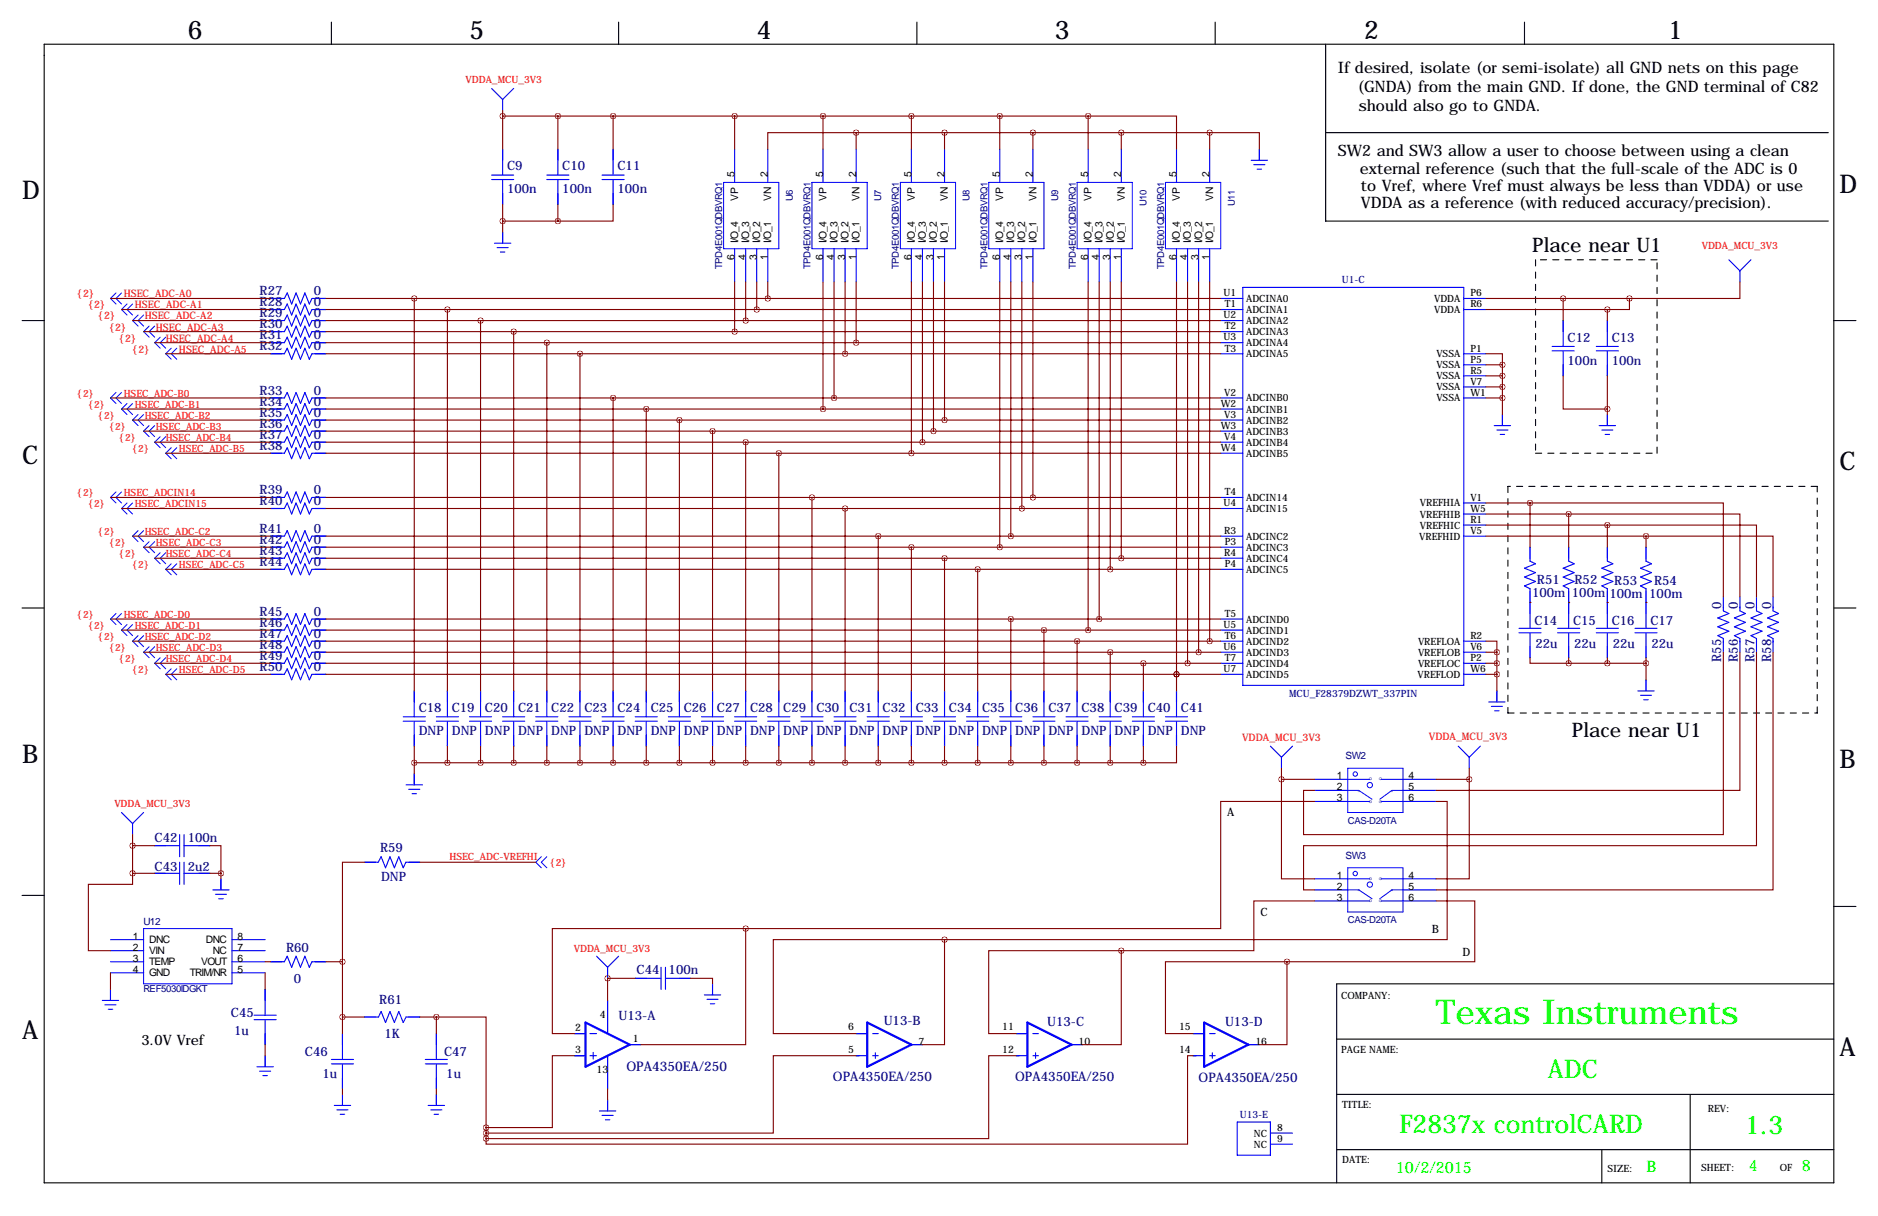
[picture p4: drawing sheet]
<svg xmlns="http://www.w3.org/2000/svg" width="432mm" height="279mm" viewBox="0 0 432 279" stroke-linecap="round" stroke-linejoin="round" font-family="sans-serif">
<defs><g id="words">
<text font-size="7.9" fill="#0f0" x="330.2" y="235.2">Texas Instruments</text>
<g font-size="5.9">
<text x="43.2" y="8.9">6</text>
<text x="107.9" y="8.9">5</text>
<text x="174" y="8.9">4</text>
<text x="242.6" y="8.9">3</text>
<text x="313.7" y="8.9">2</text>
<text x="383.5" y="8.9">1</text>
<text x="5.1" y="45.7">D</text>
<text x="422.9" y="44.4">D</text>
<text x="5.1" y="106.7">C</text>
<text x="422.9" y="107.9">C</text>
<text x="5.1" y="175.3">B</text>
<text x="422.9" y="176.5">B</text>
<text x="5.1" y="238.8">A</text>
<text x="422.9" y="242.6">A</text>
</g>
<g font-size="5.9" fill="#0f0">
<text x="355.9" y="247.7">ADC</text>
<text x="321.7" y="260.4">F2837x controlCARD</text>
<text x="401.2" y="260.6">1.3</text>
</g>
<g font-size="4.6">
<text x="352.3" y="57.9">Place near U1</text>
<text x="361.4" y="169.4">Place near U1</text>
</g>
<g font-size="3.6">
<text x="307.6" y="16.8">If desired, isolate (or semi-isolate) all GND nets on this page</text>
<text x="312.2" y="21.1">(GNDA) from the main GND. If done, the GND terminal of C82</text>
<text x="312.4" y="25.4">should also go to GNDA.</text>
<text x="307.6" y="35.8">SW2 and SW3 allow a user to choose between using a clean</text>
<text x="312.7" y="39.9">external reference (such that the full-scale of the ADC is 0</text>
<text x="312.9" y="43.9">to Vref, where Vref must always be less than VDDA) or use</text>
<text x="312.9" y="47.8">VDDA as a reference (with reduced accuracy/precision).</text>
</g>
<g font-size="3.6" fill="#0f0">
<text x="321" y="269.5">10/2/2015</text>
<text x="378.6" y="269.2">B</text>
<text x="402.1" y="269">4</text>
<text x="414.3" y="269">8</text>
</g>
<text font-size="3.3" x="32.5" y="240">3.0V Vref</text>
<text font-size="3.1" fill="#000080" x="144" y="246.1">OPA4350EA/250</text>
<g font-size="3" fill="#000080">
<text x="116.6" y="39.1">C9</text>
<text x="129.3" y="39.1">C10</text>
<text x="142" y="39.1">C11</text>
<text x="116.6" y="44.4">100n</text>
<text x="129.3" y="44.4">100n</text>
<text x="142" y="44.4">100n</text>
<text x="59.7" y="67.8">R27</text>
<text x="59.7" y="70.4">R28</text>
<text x="72.1" y="67.8">0</text>
<text x="72.1" y="70.4">0</text>
<text x="59.7" y="72.9">R29</text>
<text x="59.7" y="75.4">R30</text>
<text x="59.7" y="78">R31</text>
<text x="72.1" y="72.9">0</text>
<text x="72.1" y="75.4">0</text>
<text x="72.1" y="78">0</text>
<text x="59.7" y="80.5">R32</text>
<text x="72.1" y="80.5">0</text>
<text x="360.4" y="78.5">C12</text>
<text x="360.4" y="83.8">100n</text>
<text x="370.6" y="78.5">C13</text>
<text x="370.6" y="83.8">100n</text>
<text x="59.7" y="90.7">R33</text>
<text x="59.7" y="93.2">R34</text>
<text x="59.7" y="95.8">R35</text>
<text x="72.1" y="90.7">0</text>
<text x="72.1" y="93.2">0</text>
<text x="72.1" y="95.8">0</text>
<text x="59.7" y="98.3">R36</text>
<text x="59.7" y="100.8">R37</text>
<text x="72.1" y="98.3">0</text>
<text x="72.1" y="100.8">0</text>
<text x="59.7" y="103.4">R38</text>
<text x="72.1" y="103.4">0</text>
<text x="59.7" y="113.5">R39</text>
<text x="72.1" y="113.5">0</text>
<text x="59.7" y="116.1">R40</text>
<text x="72.1" y="116.1">0</text>
<text x="59.7" y="122.4">R41</text>
<text x="59.7" y="125">R42</text>
<text x="72.1" y="122.4">0</text>
<text x="72.1" y="125">0</text>
<text x="59.7" y="127.5">R43</text>
<text x="59.7" y="130">R44</text>
<text x="72.1" y="127.5">0</text>
<text x="72.1" y="130">0</text>
<text x="352.3" y="137.2">100m</text>
<text x="353.4" y="134.2">R51</text>
<text x="361.4" y="137.2">100m</text>
<text x="362" y="134.2">R52</text>
<text x="370.1" y="137.5">100m</text>
<text x="371.2" y="134.4">R53</text>
<text x="379.2" y="137.5">100m</text>
<text x="380.3" y="134.4">R54</text>
<text x="59.7" y="141.5">R45</text>
<text x="72.1" y="141.5">0</text>
<text x="352.8" y="143.5">C14</text>
<text x="361.7" y="143.5">C15</text>
<text x="370.6" y="143.5">C16</text>
<text x="379.5" y="143.5">C17</text>
<text x="395.8" y="139.9" transform="rotate(-90 395.8 139.9)">0</text>
<text x="399.6" y="139.9" transform="rotate(-90 399.6 139.9)">0</text>
<text x="403.4" y="139.9" transform="rotate(-90 403.4 139.9)">0</text>
<text x="407.2" y="139.9" transform="rotate(-90 407.2 139.9)">0</text>
<text x="59.7" y="144">R46</text>
<text x="59.7" y="146.6">R47</text>
<text x="59.7" y="149.1">R48</text>
<text x="72.1" y="144">0</text>
<text x="72.1" y="146.6">0</text>
<text x="72.1" y="149.1">0</text>
<text x="353.1" y="148.8">22u</text>
<text x="361.9" y="148.8">22u</text>
<text x="370.8" y="148.8">22u</text>
<text x="379.7" y="148.8">22u</text>
<text x="59.7" y="151.6">R49</text>
<text x="59.7" y="154.2">R50</text>
<text x="72.1" y="151.6">0</text>
<text x="72.1" y="154.2">0</text>
<text x="395.8" y="152.1" transform="rotate(-90 395.8 152.1)">R55</text>
<text x="399.6" y="152.1" transform="rotate(-90 399.6 152.1)">R56</text>
<text x="403.4" y="152.1" transform="rotate(-90 403.4 152.1)">R57</text>
<text x="407.2" y="152.1" transform="rotate(-90 407.2 152.1)">R58</text>
<text x="96.3" y="163.6">C18</text>
<text x="103.9" y="163.6">C19</text>
<text x="111.5" y="163.6">C20</text>
<text x="119.1" y="163.6">C21</text>
<text x="126.7" y="163.6">C22</text>
<text x="134.4" y="163.6">C23</text>
<text x="142" y="163.6">C24</text>
<text x="149.6" y="163.6">C25</text>
<text x="157.2" y="163.6">C26</text>
<text x="164.8" y="163.6">C27</text>
<text x="172.5" y="163.6">C28</text>
<text x="180.1" y="163.6">C29</text>
<text x="187.7" y="163.6">C30</text>
<text x="195.3" y="163.6">C31</text>
<text x="202.9" y="163.6">C32</text>
<text x="210.6" y="163.6">C33</text>
<text x="218.2" y="163.6">C34</text>
<text x="225.8" y="163.6">C35</text>
<text x="233.4" y="163.6">C36</text>
<text x="241" y="163.6">C37</text>
<text x="248.7" y="163.6">C38</text>
<text x="256.3" y="163.6">C39</text>
<text x="263.9" y="163.6">C40</text>
<text x="271.5" y="163.6">C41</text>
<text x="96.3" y="168.9">DNP</text>
<text x="103.9" y="168.9">DNP</text>
<text x="111.5" y="168.9">DNP</text>
<text x="119.1" y="168.9">DNP</text>
<text x="126.7" y="168.9">DNP</text>
<text x="134.4" y="168.9">DNP</text>
<text x="142" y="168.9">DNP</text>
<text x="149.6" y="168.9">DNP</text>
<text x="157.2" y="168.9">DNP</text>
<text x="164.8" y="168.9">DNP</text>
<text x="172.5" y="168.9">DNP</text>
<text x="180.1" y="168.9">DNP</text>
<text x="187.7" y="168.9">DNP</text>
<text x="195.3" y="168.9">DNP</text>
<text x="202.9" y="168.9">DNP</text>
<text x="210.6" y="168.9">DNP</text>
<text x="218.2" y="168.9">DNP</text>
<text x="225.8" y="168.9">DNP</text>
<text x="233.4" y="168.9">DNP</text>
<text x="241" y="168.9">DNP</text>
<text x="248.7" y="168.9">DNP</text>
<text x="256.3" y="168.9">DNP</text>
<text x="263.9" y="168.9">DNP</text>
<text x="271.5" y="168.9">DNP</text>
<text x="35.6" y="193.5">C42</text>
<text x="43.2" y="193.5">100n</text>
<text x="87.4" y="195.8">R59</text>
<text x="35.6" y="200.2">C43</text>
<text x="43.2" y="200.2">2u2</text>
<text x="87.6" y="202.4">DNP</text>
<text x="65.8" y="218.7">R60</text>
<text x="67.6" y="225.8">0</text>
<text x="146.4" y="223.8">C44</text>
<text x="153.7" y="223.8">100n</text>
<text x="53.1" y="233.7">C45</text>
<text x="87.2" y="230.7">R61</text>
<text x="53.8" y="237.7">1u</text>
<text x="88.4" y="238.6">1K</text>
<text x="142.2" y="234.4">U13-A</text>
<text x="203.2" y="235.5">U13-B</text>
<text x="240.8" y="235.7">U13-C</text>
<text x="281.7" y="235.7">U13-D</text>
<text x="70.1" y="242.6">C46</text>
<text x="102.1" y="242.6">C47</text>
<text x="74.2" y="247.6">1u</text>
<text x="102.6" y="247.6">1u</text>
<text x="191.5" y="248.4">OPA4350EA/250</text>
<text x="233.4" y="248.4">OPA4350EA/250</text>
<text x="275.6" y="248.7">OPA4350EA/250</text>
</g>
<g font-size="2.6">
<text x="282.2" y="187.5">A</text>
<text x="289.8" y="210.6">C</text>
<text x="329.2" y="214.4">B</text>
<text x="336.3" y="219.7">D</text>
</g>
<g font-size="2.4">
<text x="168.9" y="40.6" transform="rotate(-90 168.9 40.6)">5</text>
<text x="176.5" y="40.6" transform="rotate(-90 176.5 40.6)">2</text>
<text x="189.2" y="40.6" transform="rotate(-90 189.2 40.6)">5</text>
<text x="196.8" y="40.6" transform="rotate(-90 196.8 40.6)">2</text>
<text x="209.5" y="40.6" transform="rotate(-90 209.5 40.6)">5</text>
<text x="217.2" y="40.6" transform="rotate(-90 217.2 40.6)">2</text>
<text x="229.9" y="40.6" transform="rotate(-90 229.9 40.6)">5</text>
<text x="237.5" y="40.6" transform="rotate(-90 237.5 40.6)">2</text>
<text x="250.2" y="40.6" transform="rotate(-90 250.2 40.6)">5</text>
<text x="257.8" y="40.6" transform="rotate(-90 257.8 40.6)">2</text>
<text x="270.5" y="40.6" transform="rotate(-90 270.5 40.6)">5</text>
<text x="278.1" y="40.6" transform="rotate(-90 278.1 40.6)">2</text>
<text x="169.7" y="46.2" transform="rotate(-90 169.7 46.2)">VP</text>
<text x="177.3" y="46.2" transform="rotate(-90 177.3 46.2)">VN</text>
<text x="190" y="46.2" transform="rotate(-90 190 46.2)">VP</text>
<text x="197.6" y="46.2" transform="rotate(-90 197.6 46.2)">VN</text>
<text x="210.3" y="46.2" transform="rotate(-90 210.3 46.2)">VP</text>
<text x="218" y="46.2" transform="rotate(-90 218 46.2)">VN</text>
<text x="230.7" y="46.2" transform="rotate(-90 230.7 46.2)">VP</text>
<text x="238.3" y="46.2" transform="rotate(-90 238.3 46.2)">VN</text>
<text x="251" y="46.2" transform="rotate(-90 251 46.2)">VP</text>
<text x="258.6" y="46.2" transform="rotate(-90 258.6 46.2)">VN</text>
<text x="271.3" y="46.2" transform="rotate(-90 271.3 46.2)">VP</text>
<text x="278.9" y="46.2" transform="rotate(-90 278.9 46.2)">VN</text>
<text x="168.9" y="59.6" transform="rotate(-90 168.9 59.6)">6</text>
<text x="169.7" y="55.9" transform="rotate(-90 169.7 55.9)">I/O_4</text>
<text x="171.4" y="59.6" transform="rotate(-90 171.4 59.6)">4</text>
<text x="172.2" y="55.9" transform="rotate(-90 172.2 55.9)">I/O_3</text>
<text x="174" y="59.6" transform="rotate(-90 174 59.6)">3</text>
<text x="174.8" y="55.9" transform="rotate(-90 174.8 55.9)">I/O_2</text>
<text x="176.5" y="59.6" transform="rotate(-90 176.5 59.6)">1</text>
<text x="177.3" y="55.9" transform="rotate(-90 177.3 55.9)">I/O_1</text>
<text x="189.2" y="59.6" transform="rotate(-90 189.2 59.6)">6</text>
<text x="190" y="55.9" transform="rotate(-90 190 55.9)">I/O_4</text>
<text x="191.8" y="59.6" transform="rotate(-90 191.8 59.6)">4</text>
<text x="192.6" y="55.9" transform="rotate(-90 192.6 55.9)">I/O_3</text>
<text x="194.3" y="59.6" transform="rotate(-90 194.3 59.6)">3</text>
<text x="195.1" y="55.9" transform="rotate(-90 195.1 55.9)">I/O_2</text>
<text x="196.8" y="59.6" transform="rotate(-90 196.8 59.6)">1</text>
<text x="197.6" y="55.9" transform="rotate(-90 197.6 55.9)">I/O_1</text>
<text x="209.5" y="59.6" transform="rotate(-90 209.5 59.6)">6</text>
<text x="210.3" y="55.9" transform="rotate(-90 210.3 55.9)">I/O_4</text>
<text x="212.1" y="59.6" transform="rotate(-90 212.1 59.6)">4</text>
<text x="212.9" y="55.9" transform="rotate(-90 212.9 55.9)">I/O_3</text>
<text x="214.6" y="59.6" transform="rotate(-90 214.6 59.6)">3</text>
<text x="215.4" y="55.9" transform="rotate(-90 215.4 55.9)">I/O_2</text>
<text x="217.2" y="59.6" transform="rotate(-90 217.2 59.6)">1</text>
<text x="218" y="55.9" transform="rotate(-90 218 55.9)">I/O_1</text>
<text x="229.9" y="59.6" transform="rotate(-90 229.9 59.6)">6</text>
<text x="230.7" y="55.9" transform="rotate(-90 230.7 55.9)">I/O_4</text>
<text x="232.4" y="59.6" transform="rotate(-90 232.4 59.6)">4</text>
<text x="233.2" y="55.9" transform="rotate(-90 233.2 55.9)">I/O_3</text>
<text x="234.9" y="59.6" transform="rotate(-90 234.9 59.6)">3</text>
<text x="235.7" y="55.9" transform="rotate(-90 235.7 55.9)">I/O_2</text>
<text x="237.5" y="59.6" transform="rotate(-90 237.5 59.6)">1</text>
<text x="238.3" y="55.9" transform="rotate(-90 238.3 55.9)">I/O_1</text>
<text x="250.2" y="59.6" transform="rotate(-90 250.2 59.6)">6</text>
<text x="251" y="55.9" transform="rotate(-90 251 55.9)">I/O_4</text>
<text x="252.7" y="59.6" transform="rotate(-90 252.7 59.6)">4</text>
<text x="253.5" y="55.9" transform="rotate(-90 253.5 55.9)">I/O_3</text>
<text x="255.3" y="59.6" transform="rotate(-90 255.3 59.6)">3</text>
<text x="256.1" y="55.9" transform="rotate(-90 256.1 55.9)">I/O_2</text>
<text x="257.8" y="59.6" transform="rotate(-90 257.8 59.6)">1</text>
<text x="258.6" y="55.9" transform="rotate(-90 258.6 55.9)">I/O_1</text>
<text x="270.5" y="59.6" transform="rotate(-90 270.5 59.6)">6</text>
<text x="271.3" y="55.9" transform="rotate(-90 271.3 55.9)">I/O_4</text>
<text x="273" y="59.6" transform="rotate(-90 273 59.6)">4</text>
<text x="273.8" y="55.9" transform="rotate(-90 273.8 55.9)">I/O_3</text>
<text x="275.6" y="59.6" transform="rotate(-90 275.6 59.6)">3</text>
<text x="276.4" y="55.9" transform="rotate(-90 276.4 55.9)">I/O_2</text>
<text x="278.1" y="59.6" transform="rotate(-90 278.1 59.6)">1</text>
<text x="278.9" y="55.9" transform="rotate(-90 278.9 55.9)">I/O_1</text>
<text x="307.4" y="179.1">1</text>
<text x="323.8" y="179.1">4</text>
<text x="307.4" y="181.6">2</text>
<text x="307.4" y="184.1">3</text>
<text x="323.8" y="184.1">6</text>
<text x="323.8" y="181.6">5</text>
<text x="307.4" y="201.9">1</text>
<text x="323.8" y="201.9">4</text>
<text x="307.4" y="204.5">2</text>
<text x="307.4" y="207">3</text>
<text x="323.8" y="207">6</text>
<text x="323.8" y="204.5">5</text>
<text x="30.5" y="215.9">1</text>
<text x="54.6" y="215.9">8</text>
<text x="30.5" y="218.4">2</text>
<text x="30.5" y="221">3</text>
<text x="34.3" y="216.7">DNC</text>
<text x="34.3" y="219.2">VIN</text>
<text x="34.3" y="221.8">TEMP</text>
<text x="46.2" y="221.8">VOUT</text>
<text x="47.3" y="216.7">DNC</text>
<text x="48.9" y="219.2">NC</text>
<text x="54.6" y="218.4">7</text>
<text x="54.6" y="221">6</text>
<text x="30.5" y="223.5">4</text>
<text x="34.3" y="224.3">GND</text>
<text x="43.6" y="224.3">TRIM/NR</text>
<text x="54.6" y="223.5">5</text>
<text x="137.9" y="233.9">4</text>
<text x="132.2" y="237">2</text>
<text x="145.5" y="239.5">1</text>
<text x="195" y="236.7">6</text>
<text x="230.5" y="236.7">11</text>
<text x="271.1" y="236.7">15</text>
<text x="132.2" y="242.1">3</text>
<text x="195" y="242.1">5</text>
<text x="211.2" y="240">7</text>
<text x="230.5" y="242.1">12</text>
<text x="248" y="240">10</text>
<text x="271.1" y="242.1">14</text>
<text x="288.6" y="240">16</text>
<text x="137.2" y="246.6">13</text>
</g>
<g font-size="2.4" fill="#f00">
<text x="17.8" y="68.3">{2}</text>
<text x="20.3" y="70.9">{2}</text>
<text x="28.4" y="68.3">HSEC_ADC-A0</text>
<text x="31" y="70.9">HSEC_ADC-A1</text>
<text x="22.6" y="73.4">{2}</text>
<text x="25.1" y="75.9">{2}</text>
<text x="33.3" y="73.4">HSEC_ADC-A2</text>
<text x="35.8" y="75.9">HSEC_ADC-A3</text>
<text x="27.4" y="78.5">{2}</text>
<text x="30.5" y="81">{2}</text>
<text x="38.1" y="78.5">HSEC_ADC-A4</text>
<text x="41.1" y="81">HSEC_ADC-A5</text>
<text x="285.6" y="170.2">VDDA_MCU_3V3</text>
<text x="328.5" y="169.9">VDDA_MCU_3V3</text>
</g>
<g font-size="2.3" fill="#f00">
<text x="107.1" y="19.1">VDDA_MCU_3V3</text>
<text x="391.3" y="57.2">VDDA_MCU_3V3</text>
<text x="17.8" y="91.2">{2}</text>
<text x="20.3" y="93.7">{2}</text>
<text x="28.4" y="91.2">HSEC_ADC-B0</text>
<text x="31" y="93.7">HSEC_ADC-B1</text>
<text x="22.6" y="96.3">{2}</text>
<text x="25.1" y="98.8">{2}</text>
<text x="27.4" y="101.3">{2}</text>
<text x="33.3" y="96.3">HSEC_ADC-B2</text>
<text x="35.8" y="98.8">HSEC_ADC-B3</text>
<text x="38.1" y="101.3">HSEC_ADC-B4</text>
<text x="30.5" y="103.9">{2}</text>
<text x="41.1" y="103.9">HSEC_ADC-B5</text>
<text x="17.8" y="114">{2}</text>
<text x="20.3" y="116.6">{2}</text>
<text x="28.4" y="114">HSEC_ADCIN14</text>
<text x="31" y="116.6">HSEC_ADCIN15</text>
<text x="22.6" y="122.9">{2}</text>
<text x="25.1" y="125.5">{2}</text>
<text x="33.3" y="122.9">HSEC_ADC-C2</text>
<text x="35.8" y="125.5">HSEC_ADC-C3</text>
<text x="27.4" y="128">{2}</text>
<text x="30.5" y="130.6">{2}</text>
<text x="38.1" y="128">HSEC_ADC-C4</text>
<text x="41.1" y="130.6">HSEC_ADC-C5</text>
<text x="17.8" y="142">{2}</text>
<text x="28.4" y="142">HSEC_ADC-D0</text>
<text x="20.3" y="144.5">{2}</text>
<text x="22.6" y="147.1">{2}</text>
<text x="25.1" y="149.6">{2}</text>
<text x="31" y="144.5">HSEC_ADC-D1</text>
<text x="33.3" y="147.1">HSEC_ADC-D2</text>
<text x="35.8" y="149.6">HSEC_ADC-D3</text>
<text x="27.4" y="152.1">{2}</text>
<text x="30.5" y="154.7">{2}</text>
<text x="38.1" y="152.1">HSEC_ADC-D4</text>
<text x="41.1" y="154.7">HSEC_ADC-D5</text>
<text x="26.3" y="185.4">VDDA_MCU_3V3</text>
<text x="103.4" y="197.6">HSEC_ADC-VREFHI</text>
<text x="126.5" y="198.9">{2}</text>
<text x="132" y="218.7">VDDA_MCU_3V3</text>
</g>
<g font-size="2.3" fill="#000080">
<text x="308.5" y="65">U1-C</text>
<text x="296.4" y="160.1">MCU_F28379DZWT_337PIN</text>
<text x="309.4" y="174.5">SW2</text>
<text x="309.4" y="197.4">SW3</text>
<text x="33" y="212.6">U12</text>
<text x="285.1" y="256.8">U13-E</text>
</g>
<g font-size="2.3">
<text x="281.3" y="68.1">U1</text>
<text x="281.6" y="70.6">T1</text>
<text x="286.5" y="69.4">ADCINA0</text>
<text x="286.5" y="71.9">ADCINA1</text>
<text x="329.7" y="69.4">VDDA</text>
<text x="329.7" y="71.9">VDDA</text>
<text x="338.1" y="68.1">P6</text>
<text x="338.1" y="70.6">R6</text>
<text x="281.3" y="73.2">U2</text>
<text x="281.6" y="75.7">T2</text>
<text x="286.5" y="74.5">ADCINA2</text>
<text x="286.5" y="77">ADCINA3</text>
<text x="281.3" y="78.2">U3</text>
<text x="281.6" y="80.8">T3</text>
<text x="286.5" y="79.5">ADCINA4</text>
<text x="286.5" y="82.1">ADCINA5</text>
<text x="330.3" y="82.1">VSSA</text>
<text x="338.1" y="80.8">P1</text>
<text x="338.1" y="83.3">P5</text>
<text x="330.3" y="84.6">VSSA</text>
<text x="330.3" y="87.2">VSSA</text>
<text x="330.3" y="89.7">VSSA</text>
<text x="338.1" y="85.9">R5</text>
<text x="338.1" y="88.4">V7</text>
<text x="280.7" y="93.5">W2</text>
<text x="281.5" y="90.9">V2</text>
<text x="286.5" y="92.2">ADCINB0</text>
<text x="286.5" y="94.8">ADCINB1</text>
<text x="330.3" y="92.2">VSSA</text>
<text x="338.1" y="90.9">W1</text>
<text x="280.7" y="98.6">W3</text>
<text x="281.5" y="96">V3</text>
<text x="281.5" y="101.1">V4</text>
<text x="286.5" y="97.3">ADCINB2</text>
<text x="286.5" y="99.9">ADCINB3</text>
<text x="280.7" y="103.6">W4</text>
<text x="286.5" y="102.4">ADCINB4</text>
<text x="286.5" y="104.9">ADCINB5</text>
<text x="281.6" y="113.8">T4</text>
<text x="281.3" y="116.3">U4</text>
<text x="286.5" y="115.1">ADCIN14</text>
<text x="286.5" y="117.6">ADCIN15</text>
<text x="326.4" y="116.4">VREFHIA</text>
<text x="326.4" y="118.9">VREFHIB</text>
<text x="338.1" y="115.1">V1</text>
<text x="338.1" y="117.6">W5</text>
<text x="281.5" y="122.7">R3</text>
<text x="281.6" y="125.2">P3</text>
<text x="286.5" y="124">ADCINC2</text>
<text x="326.3" y="124">VREFHID</text>
<text x="326.4" y="121.5">VREFHIC</text>
<text x="338.1" y="120.1">R1</text>
<text x="338.1" y="122.7">V5</text>
<text x="281.5" y="127.8">R4</text>
<text x="281.6" y="130.3">P4</text>
<text x="286.5" y="126.5">ADCINC3</text>
<text x="286.5" y="129.1">ADCINC4</text>
<text x="286.5" y="131.6">ADCINC5</text>
<text x="281.6" y="141.7">T5</text>
<text x="286.5" y="143">ADCIND0</text>
<text x="281.3" y="144.3">U5</text>
<text x="281.3" y="149.4">U6</text>
<text x="281.6" y="146.8">T6</text>
<text x="286.5" y="145.6">ADCIND1</text>
<text x="286.5" y="148.1">ADCIND2</text>
<text x="326" y="148.1">VREFLOA</text>
<text x="338.1" y="146.8">R2</text>
<text x="338.1" y="149.4">V6</text>
<text x="281.3" y="154.4">U7</text>
<text x="281.6" y="151.9">T7</text>
<text x="286.5" y="150.7">ADCIND3</text>
<text x="286.5" y="153.2">ADCIND4</text>
<text x="286.5" y="155.7">ADCIND5</text>
<text x="325.9" y="155.7">VREFLOD</text>
<text x="326" y="150.7">VREFLOB</text>
<text x="326" y="153.2">VREFLOC</text>
<text x="338.1" y="151.9">P2</text>
<text x="338.1" y="154.4">W6</text>
<text x="308.4" y="229.6">COMPANY:</text>
<text x="308.4" y="242.1">PAGE NAME:</text>
<text x="308.6" y="254.5">TITLE:</text>
<text x="392.7" y="255.5">REV:</text>
<text x="288.3" y="261.2">NC</text>
<text x="288.3" y="263.7">NC</text>
<text x="293.6" y="259.8">8</text>
<text x="293.6" y="262.4">9</text>
<text x="308.6" y="267.2">DATE:</text>
<text x="369.6" y="269.2">SIZE:</text>
<text x="391.2" y="269">SHEET:</text>
<text x="409.2" y="269">OF</text>
</g>
<g font-size="2.2" fill="#000080">
<text x="182.3" y="46.2" transform="rotate(-90 182.3 46.2)">U6</text>
<text x="202.6" y="46.2" transform="rotate(-90 202.6 46.2)">U7</text>
<text x="222.9" y="46.2" transform="rotate(-90 222.9 46.2)">U8</text>
<text x="243.3" y="46.2" transform="rotate(-90 243.3 46.2)">U9</text>
<text x="263.6" y="47.3" transform="rotate(-90 263.6 47.3)">U10</text>
<text x="283.9" y="47.3" transform="rotate(-90 283.9 47.3)">U11</text>
<text x="166.1" y="61.7" transform="rotate(-90 166.1 61.7)">TPD4E001QDBVRQ1</text>
<text x="186.4" y="61.7" transform="rotate(-90 186.4 61.7)">TPD4E001QDBVRQ1</text>
<text x="206.7" y="61.7" transform="rotate(-90 206.7 61.7)">TPD4E001QDBVRQ1</text>
<text x="227" y="61.7" transform="rotate(-90 227 61.7)">TPD4E001QDBVRQ1</text>
<text x="247.3" y="61.7" transform="rotate(-90 247.3 61.7)">TPD4E001QDBVRQ1</text>
<text x="267.7" y="61.7" transform="rotate(-90 267.7 61.7)">TPD4E001QDBVRQ1</text>
<text x="309.9" y="189.2">CAS-D20TA</text>
<text x="309.9" y="212.1">CAS-D20TA</text>
<text x="33" y="227.8">REF5030IDGKT</text>
</g>
<g font-size="1.3" fill="#000080">
<text x="314.7" y="179.3">o</text>
<text x="317" y="179.3">o</text>
<text x="314.7" y="184.4">o</text>
<text x="317" y="184.4">o</text>
<text x="314.7" y="202.2">o</text>
<text x="317" y="202.2">o</text>
<text x="314.7" y="207.3">o</text>
<text x="317" y="207.3">o</text>
</g>
<g font-size="1" fill="#000080">
<text x="312.2" y="181.9">o</text>
<text x="319.8" y="181.9">o</text>
<text x="312.2" y="204.7">o</text>
<text x="319.8" y="204.7">o</text>
</g>
</g></defs>
<g fill="none" stroke="#000" stroke-width=".25">
<path d="M10.2 10.2h411.4v261.6h-411.4zM76.2 5.1v5.1M142.2 5.1v5.1M210.8 5.1v5.1M279.4 5.1v5.1M304.8 10.2v40.6h115.6M350.5 5.1v5.1M304.8 30.5h115.6M5.1 73.7h5.1M421.6 73.7h5.1M5.1 139.7h5.1M421.6 139.7h5.1"/>
<path d="M5.1 205.7h5.1M421.6 208.3h.1M421.6 208.3h5.1M307.3 238.8h114.3M421.6 226.1h-114.3v45.7M307.3 251.5h114.3M388.6 251.5v20.3M307.3 264.2h114.3M368.3 264.2v7.6"/>
</g>
<path d="M353.1 59.7v44.4M381 59.7h-27.9M346.7 111.8v52M353.1 104.1h27.9M381 104.1v-44.4M417.8 111.8h-71.1M346.7 163.8h71.1M417.8 163.8v-52" fill="none" stroke="#000" stroke-width=".25" stroke-dasharray="1.4 1.4"/>
<g fill="none" stroke="#00f" stroke-width=".25">
<path d="M113 20.3l2.6 2.6M115.6 22.9v2.5M115.6 34.3v5.9M118.1 20.3l-2.5 2.6M128.3 34.3v5.9M141 34.3v5.9M168.9 34.3v7.6M176.5 34.3v7.6M189.2 34.3v7.6M196.8 34.3v7.6M209.5 34.3v7.6M217.2 34.3v7.6"/>
<path d="M229.9 34.3v7.6M237.5 34.3v7.6M250.2 34.3v7.6M257.8 34.3v7.6M270.5 34.3v7.6M278.1 34.3v7.6M287.7 36.8h3.7M288.3 37.8h2.5M289.1 38.9h1M289.6 34.3v2.4M113 40.2h5.1M113 41.2h5.1"/>
<path d="M113.7 55.9h3.7M114.3 56.9h2.5M115.1 57.9h1M115.6 41.4v5.6M115.6 53.3v2.4M125.7 40.2h5.1M125.7 41.2h5.1M128.3 41.4v5.6M138.4 40.2h5.1M138.4 41.2h5.1M141 41.4v5.6M168.9 57.2v7.6"/>
<path d="M171.4 57.2v7.6M174 57.2v7.6M176.5 57.2v7.6M189.2 57.2v7.6M191.8 57.2v7.6M194.3 57.2v7.6M196.8 57.2v7.6M209.5 57.2v7.6M212.1 57.2v7.6M214.6 57.2v7.6M217.2 57.2v7.6M229.9 57.2v7.6"/>
<path d="M232.4 57.2v7.6M234.9 57.2v7.6M237.5 57.2v7.6M250.2 57.2v7.6M252.7 57.2v7.6M255.3 57.2v7.6M257.8 57.2v7.6M270.5 57.2v7.6M273 57.2v7.6M275.6 57.2v7.6M278.1 57.2v7.6M397.5 59.7l2.5 2.5"/>
<path d="M402.6 59.7l-2.6 2.5M62.2 68.6h3.2l.6-1.3 1.1 2.5 1-2.5 1 2.5 1-2.5 1 2.5 .6-1.2h3.2M62.2 71.1h3.2l.6-1.3 1.1 2.6 1-2.6 1 2.6 1-2.6 1 2.6 .6-1.3h3.2M62.2 73.7h3.2l.6-1.3 1.1 2.5 1-2.5 1 2.5 1-2.5 1 2.5 .6-1.2h3.2M62.2 76.2h3.2l.6-1.3 1.1 2.6 1-2.6 1 2.6 1-2.6 1 2.6 .6-1.3h3.2M62.2 78.7h3.2l.6-1.2 1.1 2.5 1-2.5 1 2.5 1-2.5 1 2.5 .6-1.3h3.2M280.7 68.6h5.1M280.7 71.1h5.1M280.7 73.7h5.1M280.7 76.2h5.1M280.7 78.7h5.1M285.8 66h50.7v91.5h-50.7z"/>
<path d="M336.5 68.6h5.1M336.5 71.1h5.1M356.9 79.6h5M359.4 73.7v5.9M367 79.6h5.1M369.6 73.7v5.9M400 62.2v2.6M62.2 81.3h3.2l.6-1.3 1.1 2.5 1-2.5 1 2.5 1-2.5 1 2.5 .6-1.2h3.2M62.2 91.4h3.2l.6-1.2 1.1 2.5 1-2.5 1 2.5 1-2.5 1 2.5 .6-1.3h3.2M62.2 94h3.2l.6-1.3 1.1 2.5 1-2.5 1 2.5 1-2.5 1 2.5 .6-1.2h3.2M62.2 96.5h3.2l.6-1.3 1.1 2.6 1-2.6 1 2.6 1-2.6 1 2.6 .6-1.3h3.2M62.2 99.1h3.2l.6-1.3 1.1 2.5 1-2.5 1 2.5 1-2.5 1 2.5 .6-1.2h3.2"/>
<path d="M280.7 81.3h5.1M280.7 91.4h5.1M280.7 94h5.1M280.7 96.5h5.1M280.7 99.1h5.1M336.5 81.3h5.1M336.5 91.4h5.1M336.5 83.8h5.1M336.5 86.4h5.1M336.5 88.9h5.1M343.6 97.8h3.7M344.2 98.8h2.5"/>
<path d="M344.9 99.8h1M345.4 95.2v2.4M356.9 80.6h5M359.4 80.8v5.6M367 80.6h5.1M367.7 97.8h3.7M368.3 98.8h2.5M369.1 99.8h1M369.6 80.8v5.6M369.6 95.2v2.4M62.2 101.6h3.2l.6-1.3 1.1 2.6 1-2.6 1 2.6 1-2.6 1 2.6 .6-1.3h3.2M62.2 104.1h3.2l.6-1.2 1.1 2.5 1-2.5 1 2.5 1-2.5 1 2.5 .6-1.3h3.2"/>
<path d="M62.2 114.3h3.2l.6-1.3 1.1 2.6 1-2.6 1 2.6 1-2.6 1 2.6 .6-1.3h3.2M62.2 116.8h3.2l.6-1.2 1.1 2.5 1-2.5 1 2.5 1-2.5 1 2.5 .6-1.3h3.2M280.7 101.6h5.1M280.7 104.1h5.1M280.7 114.3h5.1M280.7 116.8h5.1M336.5 115.6h5.1M336.5 118.1h5.1M62.2 123.2h3.2l.6-1.3 1.1 2.6 1-2.6 1 2.6 1-2.6 1 2.6 .6-1.3h3.2M62.2 125.7h3.2l.6-1.2 1.1 2.5 1-2.5 1 2.5 1-2.5 1 2.5 .6-1.3h3.2M62.2 128.3h3.2l.6-1.3 1.1 2.5 1-2.5 1 2.5 1-2.5 1 2.5 .6-1.2h3.2M62.2 130.8h3.2l.6-1.3 1.1 2.6 1-2.6 1 2.6 1-2.6 1 2.6 .6-1.3h3.2"/>
<path d="M280.7 123.2h5.1M280.7 125.7h5.1M280.7 128.3h5.1M280.7 130.8h5.1M336.5 123.2h5.1M336.5 120.7h5.1M351.8 125.7v3.2l1.3 .6-2.6 1.1 2.6 1-2.6 1 2.6 1-2.6 1 1.3 .7v9.1M360.7 125.7v3.2l1.2 .6-2.5 1.1 2.5 1-2.5 1 2.5 1-2.5 1 1.3 .7v9.1M369.6 125.7v3.2l1.2 .6-2.5 1.1 2.5 1-2.5 1 2.5 1-2.5 1 1.3 .7v9.1M378.5 125.7v3.2l1.2 .6-2.5 1.1 2.5 1-2.5 1 2.5 1-2.5 1 1.3 .7v9.1M396.2 137.2v3.2l1.3 .6-2.5 1 2.5 1-2.5 1 2.5 1-2.5 1 1.2 .7v3.2M400 137.2v3.2l1.3 .6-2.5 1 2.5 1-2.5 1 2.5 1-2.5 1 1.2 .7v3.2"/>
<path d="M403.9 137.2v3.2l1.2 .6-2.5 1 2.5 1-2.5 1 2.5 1-2.5 1 1.3 .7v3.2M407.7 137.2v3.2l1.2 .6-2.5 1 2.5 1-2.5 1 2.5 1-2.5 1 1.3 .7v3.2M62.2 142.2h3.2l.6-1.2 1.1 2.5 1-2.5 1 2.5 1-2.5 1 2.5 .6-1.3h3.2M62.2 144.8h3.2l.6-1.3 1.1 2.5 1-2.5 1 2.5 1-2.5 1 2.5 .6-1.2h3.2M62.2 147.3h3.2l.6-1.3 1.1 2.6 1-2.6 1 2.6 1-2.6 1 2.6 .6-1.3h3.2M62.2 149.9h3.2l.6-1.3 1.1 2.5 1-2.5 1 2.5 1-2.5 1 2.5 .6-1.2h3.2M62.2 152.4h3.2l.6-1.3 1.1 2.6 1-2.6 1 2.6 1-2.6 1 2.6 .6-1.3h3.2M62.2 154.9h3.2l.6-1.2 1.1 2.5 1-2.5 1 2.5 1-2.5 1 2.5 .6-1.3h3.2M95.2 158.8v5.9M102.9 158.8v5.9M110.5 158.8v5.9M118.1 158.8v5.9"/>
<path d="M125.7 158.8v5.9M133.3 158.8v5.9M141 158.8v5.9M148.6 158.8v5.9M156.2 158.8v5.9M163.8 158.8v5.9M171.4 158.8v5.9M179.1 158.8v5.9M186.7 158.8v5.9M194.3 158.8v5.9M201.9 158.8v5.9M209.5 158.8v5.9"/>
<path d="M217.2 158.8v5.9M224.8 158.8v5.9M232.4 158.8v5.9M240 158.8v5.9M247.6 158.8v5.9M255.3 158.8v5.9M262.9 158.8v5.9M270.5 158.8v5.9M280.7 142.2h5.1M280.7 144.8h5.1M280.7 147.3h5.1M280.7 149.9h5.1"/>
<path d="M280.7 152.4h5.1M280.7 154.9h5.1M336.5 147.3h5.1M336.5 149.9h5.1M336.5 152.4h5.1M336.5 154.9h5.1M344.2 158.8v2.3M349.2 144.4h5.1M349.2 145.4h5.1M351.8 145.5v5.6M358.1 144.4h5.1M358.1 145.4h5.1"/>
<path d="M360.7 145.5v5.6M367 144.4h5.1M367 145.4h5.1M369.6 145.5v5.6M375.9 144.4h5.1M375.9 145.4h5.1M376.6 158.8h3.7M377.2 159.8h2.5M378.5 145.5v5.6M378.5 156.2v2.4M92.7 164.7h5.1M92.7 165.7h5.1"/>
<path d="M95.2 165.9v5.5M95.2 177.8v2.4M100.3 164.7h5.1M100.3 165.7h5.1M102.9 165.9v5.5M107.9 164.7h5.1M107.9 165.7h5.1M110.5 165.9v5.5M115.6 164.7h5M115.6 165.7h5M118.1 165.9v5.5M123.2 164.7h5.1"/>
<path d="M123.2 165.7h5.1M125.7 165.9v5.5M130.8 164.7h5.1M130.8 165.7h5.1M133.3 165.9v5.5M138.4 164.7h5.1M138.4 165.7h5.1M141 165.9v5.5M146 164.7h5.1M146 165.7h5.1M148.6 165.9v5.5M153.7 164.7h5"/>
<path d="M153.7 165.7h5M156.2 165.9v5.5M161.3 164.7h5.1M161.3 165.7h5.1M163.8 165.9v5.5M168.9 164.7h5.1M168.9 165.7h5.1M171.4 165.9v5.5M176.5 164.7h5.1M176.5 165.7h5.1M179.1 165.9v5.5M184.1 164.7h5.1"/>
<path d="M184.1 165.7h5.1M186.7 165.9v5.5M191.8 164.7h5M191.8 165.7h5M194.3 165.9v5.5M199.4 164.7h5.1M199.4 165.7h5.1M201.9 165.9v5.5M207 164.7h5.1M207 165.7h5.1M209.5 165.9v5.5M214.6 164.7h5.1"/>
<path d="M214.6 165.7h5.1M217.2 165.9v5.5M222.2 164.7h5.1M222.2 165.7h5.1M224.8 165.9v5.5M229.9 164.7h5M229.9 165.7h5M232.4 165.9v5.5M237.5 164.7h5.1M237.5 165.7h5.1M240 165.9v5.5M245.1 164.7h5.1"/>
<path d="M245.1 165.7h5.1M247.6 165.9v5.5M252.7 164.7h5.1M252.7 165.7h5.1M255.3 165.9v5.5M260.3 164.7h5.1M260.3 165.7h5.1M262.9 165.9v5.5M268 164.7h5M268 165.7h5M270.5 165.9v5.5M292.1 171.4l2.5 2.6"/>
<path d="M294.6 174v2.5M297.2 171.4l-2.6 2.6M302.3 179.1h7.6M322.6 179.1h7.6M335.3 171.4l2.5 2.6M337.8 174v2.5M340.4 171.4l-2.6 2.6M342.3 161.3h3.7M342.9 162.3h2.5M343.7 163.3h1M378 160.8h1M27.9 186.7l2.6 2.5"/>
<path d="M30.5 189.2v2.6M33 186.7l-2.5 2.5M35.6 194.3h5.5M41.3 191.8v5M41.3 198.1v5.1M42.3 194.3h6M42.3 191.8v5M42.3 198.1v5.1M83.8 198.1h3.2l.6-1.3 1 2.6 1.1-2.6 1 2.6 1-2.6 1 2.6 .6-1.3h3.2M93.4 180.3h3.7M94 181.4h2.5M94.7 182.4h1.1"/>
<path d="M302.3 181.6h7.6M302.3 184.1h7.6M322.6 181.6h7.6M322.6 184.1h7.6M25.4 215.9h7.6M25.4 218.4h7.6M35.6 200.7h5.5M42.3 200.7h6M48.9 204.5h3.8M49.5 205.5h2.6M50.3 206.5h1M50.8 201.9v2.4"/>
<path d="M53.3 215.9h7.7M53.3 218.4h7.7M137.2 219.7l2.5 2.5M142.2 219.7l-2.5 2.5M302.3 201.9h7.6M302.3 204.5h7.6M302.3 207h7.6M322.6 201.9h7.6M322.6 204.5h7.6M322.6 207h7.6M23.5 229.9h3.8M24.1 230.9h2.6"/>
<path d="M24.9 231.9h1M25.4 221h7.6M25.4 223.5h7.6M25.4 227.3v2.4M53.3 221h7.7M53.3 223.5h7.7M58.4 233.3h5.1M58.4 234.3h5.1M61 227.3v6M61 234.4v5.6M62.2 221h3.2l.6-1.3 1.1 2.5 1-2.5 1 2.5 1-2.5 1 2.5 .6-1.2h3.2M78.7 237.5v5.9"/>
<path d="M83.8 233.7h3.2l.6-1.3 1 2.5 1.1-2.5 1 2.5 1-2.5 1 2.5 .7-1.2h3.1M100.3 237.5v5.9M132.1 237.5h2.5M135.6 237.5h1.6M139.7 222.2v2.6M139.7 229.9v7.6M146 224.8h6M152 222.2v5.1M153 222.2v5.1M153.2 224.8h5.5M162 228.6h3.7M162.6 229.6h2.5"/>
<path d="M163.3 230.6h1M163.8 226.1v2.3M196.8 237.5h2.6M200.7 237.5h1.2M233.7 237.5h2.5M237.5 237.5h1.3M274.3 237.5h2.6M278.1 237.5h1.3M59.1 245.1h3.7M59.7 246.1h2.5M60.5 247.1h1M61 242.6v2.4"/>
<path d="M76.2 243.4h5.1M76.2 244.4h5.1M76.9 254h3.7M77.5 255h2.5M78.2 256h1M78.7 244.6v5.6M78.7 251.5v2.3M97.8 243.4h5.1M97.8 244.4h5.1M98.5 254h3.7M99.1 255h2.5M99.8 256h1"/>
<path d="M100.3 244.6v5.6M100.3 251.5v2.3M132.1 242.6h2.5M135.6 242.6h1.6M136.4 241.8v1.5M137.8 255.3h3.8M138.4 256.3h2.6M139.2 257.3h1M139.7 242.6v7.6M139.7 252.7v2.4M144.8 240h2.5M196.8 242.6h2.6"/>
<path d="M200.7 242.6h1.2M201.3 241.9v1.3M209.5 240h2.6M233.7 242.6h2.5M237.5 242.6h1.3M238.1 241.9v1.3M246.4 240h2.5M274.3 242.6h2.6M278.1 242.6h1.3M278.7 241.9v1.3M284.5 257.8h7.6v7.6h-7.6zM287 240h2.6"/>
<path d="M292.1 260.3h5.1M292.1 262.9h5.1"/>
</g>
<g fill="none" stroke="#00f" stroke-width=".23">
<path d="M289.6 34.3v2.5M115.6 53.3v2.6M166.4 41.9h12.7v15.3h-12.7zM186.7 41.9h12.7v15.3h-12.7zM207 41.9h12.7v15.3h-12.7zM227.3 41.9h12.7v15.3h-12.7zM247.6 41.9h12.7v15.3h-12.7zM268 41.9h12.7v15.3h-12.7zM26.7 67.3l-1.3 1.3 1.3 1.2M27.9 67.3l-1.2 1.3 1.2 1.2M29.2 69.8l-1.3 1.3 1.3 1.3M30.5 69.8l-1.3 1.3 1.3 1.3"/>
<path d="M31.7 72.4l-1.2 1.3 1.2 1.2M33 72.4l-1.3 1.3 1.3 1.2M34.3 74.9l-1.3 1.3 1.3 1.3M35.6 74.9l-1.3 1.3 1.3 1.3M36.8 77.5l-1.2 1.2 1.2 1.3M38.1 77.5l-1.3 1.2 1.3 1.3M26.7 90.2l-1.3 1.2 1.3 1.3M27.9 90.2l-1.2 1.2 1.2 1.3M29.2 92.7l-1.3 1.3 1.3 1.2M30.5 92.7l-1.3 1.3 1.3 1.2M31.7 95.2l-1.2 1.3 1.2 1.3M33 95.2l-1.3 1.3 1.3 1.3"/>
<path d="M34.3 97.8l-1.3 1.3 1.3 1.2M35.6 97.8l-1.3 1.3 1.3 1.2M39.4 80l-1.3 1.3 1.3 1.2M40.6 80l-1.2 1.3 1.2 1.2M345.4 95.2v2.6M369.6 95.2v2.6M26.7 113l-1.3 1.3 1.3 1.3M27.9 113l-1.2 1.3 1.2 1.3M29.2 115.6l-1.3 1.2 1.3 1.3M30.5 115.6l-1.3 1.2 1.3 1.3M36.8 100.3l-1.2 1.3 1.2 1.3M38.1 100.3l-1.3 1.3 1.3 1.3"/>
<path d="M39.4 102.9l-1.3 1.2 1.3 1.3M40.6 102.9l-1.2 1.2 1.2 1.3M31.7 121.9l-1.2 1.3 1.2 1.3M33 121.9l-1.3 1.3 1.3 1.3M34.3 124.5l-1.3 1.2 1.3 1.3M35.6 124.5l-1.3 1.2 1.3 1.3M36.8 127l-1.2 1.3 1.2 1.2M38.1 127l-1.3 1.3 1.3 1.2M39.4 129.5l-1.3 1.3 1.3 1.3M40.6 129.5l-1.2 1.3 1.2 1.3M26.7 141l-1.3 1.2 1.3 1.3M27.9 141l-1.2 1.2 1.2 1.3"/>
<path d="M29.2 143.5l-1.3 1.3 1.3 1.2M30.5 143.5l-1.3 1.3 1.3 1.2M31.7 146l-1.2 1.3 1.2 1.3M33 146l-1.3 1.3 1.3 1.3M34.3 148.6l-1.3 1.3 1.3 1.2M35.6 148.6l-1.3 1.3 1.3 1.2M36.8 151.1l-1.2 1.3 1.2 1.3M38.1 151.1l-1.3 1.3 1.3 1.3M39.4 153.7l-1.3 1.2 1.3 1.3M40.6 153.7l-1.2 1.2 1.2 1.3M344.2 158.8v2.5M378.5 156.2v2.6"/>
<path d="M95.2 177.8v2.5M309.9 176.5h12.7v10.2h-12.7zM309.9 179.1h5.1M317.5 179.1h5.1M124.5 196.8l-1.3 1.3 1.3 1.3M125.7 196.8l-1.2 1.3 1.2 1.3M309.9 199.4h12.7v10.1h-12.7zM309.9 181.6h2.5l3.1 2M309.9 184.1h5.1M317.5 184.1h5.1M322.6 181.6h-2.6l-2.8 2M33 213.4h20.3v12.7h-20.3z"/>
<path d="M50.8 201.9v2.6M309.9 204.5h2.5l3.1 2M309.9 201.9h5.1M309.9 207h5.1M317.5 201.9h5.1M317.5 207h5.1M322.6 204.5h-2.6l-2.8 2M25.4 227.3v2.6M163.8 226.1v2.5M61 242.6v2.5M78.7 251.5v2.5M100.3 251.5v2.5"/>
<path d="M139.7 252.7v2.6"/>
<circle cx="311.6" cy="177.9" r=".51"/>
<circle cx="315" cy="180.4" r=".61"/>
<circle cx="311.6" cy="200.7" r=".51"/>
<circle cx="315" cy="203.3" r=".61"/>
</g>
<path d="M134.6 234.9l10.2 5.1-10.2 5.1zM199.4 234.9l10.1 5.1-10.1 5.1zM236.2 234.9l10.2 5.1-10.2 5.1zM276.9 234.9l10.1 5.1-10.1 5.1z" fill="none" stroke="#00f" stroke-width=".51"/>
<g fill="none" stroke="#800000" stroke-width=".25">
<path d="M115.6 25.4v8.9M115.6 26.7h134.6M128.3 26.7v7.6M141 26.7v7.6M168.9 26.7v7.6M189.2 26.7v7.6M196.8 30.5h-20.3v3.8M196.8 30.5v3.8M196.8 30.5h81.3M209.5 26.7v7.6M217.2 30.5v3.8M229.9 26.7v7.6"/>
<path d="M237.5 30.5v3.8M250.2 26.7h20.3v7.6M250.2 26.7v7.6M257.8 30.5v3.8M278.1 30.5h11.5v3.8M278.1 30.5v3.8M115.6 47v6.3M115.6 50.8h12.7M128.3 47v3.8M141 47v3.8h-12.7M25.4 68.6h36.8M27.9 71.1h34.3"/>
<path d="M30.5 73.7h31.7M33 76.2h29.2M35.6 78.7h26.6M74.9 68.6h205.8M74.9 71.1h205.8M74.9 73.7h205.8M74.9 76.2h205.8M74.9 78.7h205.8M95.2 68.6v90.2M102.9 71.1v87.7M110.5 73.7v85.1M118.1 76.2v82.6"/>
<path d="M125.7 78.7v80.1M168.9 64.8v11.4M171.4 64.8v8.9M174 64.8v6.3M176.5 64.8v3.8M189.2 64.8v29.2M191.8 64.8v26.6M194.3 64.8v16.5M196.8 64.8v13.9M209.5 64.8v39.3M212.1 64.8v36.8M214.6 64.8v34.3"/>
<path d="M217.2 64.8v31.7M229.9 64.8v60.9M232.4 64.8v58.4M234.9 64.8v52M237.5 64.8v49.5M250.2 64.8v80M252.7 64.8v77.4M255.3 64.8v66M257.8 64.8v63.5M270.5 64.8v94M273 64.8v87.6M275.6 64.8v85.1"/>
<path d="M278.1 64.8v82.5M341.6 68.6h33M341.6 71.1h28M359.4 68.6v5.1M369.6 71.1v2.6M374.6 68.6v2.5h-5M400 64.8v3.8h-25.4M25.4 91.4h36.8M27.9 94h34.3M30.5 96.5h31.7M33 99.1h29.2M38.1 81.3h24.1"/>
<path d="M74.9 91.4h205.8M74.9 94h205.8M74.9 96.5h205.8M74.9 99.1h205.8M74.9 81.3h205.8M133.3 81.3v77.5M141 91.4v67.4M148.6 94v64.8M156.2 96.5v62.3M163.8 99.1v59.7M341.6 81.3h3.8v2.5M341.6 91.4h3.8"/>
<path d="M341.6 88.9h3.8M341.6 86.4h3.8M341.6 83.8h3.8M345.4 83.8v11.4M359.4 86.4v7.6h10.2M369.6 86.4v8.8M25.4 114.3h36.8M27.9 116.8h34.3M35.6 101.6h26.6M38.1 104.1h24.1M74.9 101.6h205.8M74.9 104.1h205.8"/>
<path d="M74.9 114.3h205.8M74.9 116.8h205.8M171.4 101.6v57.2M179.1 104.1v54.7M186.7 114.3v44.5M194.3 116.8v42M341.6 115.6h10.2M341.6 118.1h19.1M351.8 115.6h44.4v21.6M351.8 115.6v10.1M360.7 118.1h39.3v19.1M360.7 118.1v7.6"/>
<path d="M30.5 123.2h31.7M33 125.7h29.2M35.6 128.3h26.6M38.1 130.8h24.1M74.9 123.2h205.8M74.9 125.7h205.8M74.9 128.3h205.8M74.9 130.8h205.8M201.9 123.2v35.6M209.5 125.7v33.1M217.2 128.3v30.5M224.8 130.8v28"/>
<path d="M341.6 123.2h36.9M341.6 120.7h28M351.8 138.4h.1M360.7 138.4h.1M369.6 120.7h34.3v16.5M369.6 138.4h.1M369.6 120.7v5M378.5 123.2h29.2v14M378.5 138.4h.1M378.5 123.2v2.5M25.4 142.2h36.8M27.9 144.8h34.3"/>
<path d="M30.5 147.3h31.7M33 149.9h29.2M35.6 152.4h26.6M38.1 154.9h24.1M74.9 142.2h205.8M74.9 144.8h205.8M74.9 147.3h205.8M74.9 149.9h205.8M74.9 152.4h205.8M74.9 154.9h205.8M232.4 142.2v16.6M240 144.8v14"/>
<path d="M247.6 147.3v11.5M255.3 149.9v8.9M262.9 152.4v6.4M270.5 154.9h.1M341.6 147.3h2.6v2.6M341.6 149.9h2.6M341.6 152.4h2.6M341.6 154.9h2.6M344.2 149.9v8.9M351.8 151.1v1.3h8.9M360.7 152.4h17.8M360.7 151.1v1.3"/>
<path d="M369.6 151.1v1.3M378.5 151.1v5.1M396.2 149.9v41.9h-96.5v-10.2h2.6M400 149.9v31.7h-69.8M403.9 149.9v44.4h-104.2v10.2h2.6M407.7 149.9v54.6h-77.5M95.2 171.4v6.4M95.2 175.3h167.7M102.9 171.4v3.9M110.5 171.4v3.9M118.1 171.4v3.9M125.7 171.4v3.9"/>
<path d="M133.3 171.4v3.9M141 171.4v3.9M148.6 171.4v3.9M156.2 171.4v3.9M163.8 171.4v3.9M171.4 171.4v3.9M179.1 171.4v3.9M186.7 171.4v3.9M194.3 171.4v3.9M201.9 171.4v3.9M209.5 171.4v3.9M217.2 171.4v3.9"/>
<path d="M224.8 171.4v3.9M232.4 171.4v3.9M240 171.4v3.9M247.6 171.4v3.9M255.3 171.4v3.9M262.9 171.4v3.9M270.5 171.4v3.9h-7.6M294.6 179.1v22.8h7.7M294.6 179.1h7.7M294.6 176.5v2.6M330.2 179.1h7.6M337.8 179.1v22.8h-7.6"/>
<path d="M337.8 176.5v2.6M30.5 194.3h5.1M30.5 191.8v8.9M48.3 194.3h2.5v6.4M83.8 198.1h-5.1v22.9M96.5 198.1h26.7M302.3 184.1h-21.6v29.3h-109.3M330.2 184.1h2.5v31.8h-115.5M30.5 200.7v2.5h-10.2v15.2h5.1M30.5 200.7h5.1M48.3 200.7h2.5M50.8 200.7v1.2"/>
<path d="M171.4 213.4v26.6h-24.1M171.4 213.4h-44.4v24.1h5.1M217.2 215.9v24.1h-5.1M217.2 215.9h-39.4v21.6h19M257.8 218.4h-30.5v19.1h6.4M257.8 218.4v21.6h-8.9M302.3 207h-14v11.4h-30.5M330.2 207h8.9v14h-43.2M25.4 223.5v3.8M61 221h1.2M61 223.5v3.8M74.9 221h3.8"/>
<path d="M78.7 221v16.5M78.7 233.7h5.1M96.5 233.7h3.8M100.3 233.7h11.5v25.4M100.3 233.7v3.8M139.7 224.8h.1M139.7 224.8v5.1M139.7 224.8h6.3M158.7 224.8h5.1v1.3M295.9 221h-27.9v16.5h6.3M295.9 221v19h-6.3M61 240v2.6"/>
<path d="M78.7 250.2v1.3M100.3 250.2v1.3M111.8 259.1v2.5M132.1 242.6h-5.1v16.5h-15.2M139.7 250.2v2.5M196.8 242.6h-19v17.7h-66M233.7 242.6h-6.4v19h-115.5M274.3 242.6h-1.3v20.3h-161.2v-1.3"/>
</g>
<path d="M257.8 30.5a.05 .05 0 0 0 .1 0 .05 .05 0 0 0-.1 0zM196.8 30.5a.05 .05 0 0 0 .1 0 .05 .05 0 0 0-.1 0zM217.1 30.5a.05 .05 0 0 0 .1 0 .05 .05 0 0 0-.1 0zM237.4 30.5a.05 .05 0 0 0 .1 0 .05 .05 0 0 0-.1 0zM194.3 81.3a.05 .05 0 0 0 .1 0 .05 .05 0 0 0-.1 0zM196.8 78.7a.05 .05 0 0 0 .1 0 .05 .05 0 0 0-.1 0zM168.9 76.2a.05 .05 0 0 0 .1 0 .05 .05 0 0 0-.1 0zM171.4 73.7a.05 .05 0 0 0 .1 0 .05 .05 0 0 0-.1 0zM173.9 71.1a.05 .05 0 0 0 .1 0 .05 .05 0 0 0-.1 0zM176.5 68.6a.05 .05 0 0 0 .1 0 .05 .05 0 0 0-.1 0zM95.2 68.6a.05 .05 0 0 0 .1 0 .05 .05 0 0 0-.1 0zM102.8 71.1a.05 .05 0 0 0 .1 0 .05 .05 0 0 0-.1 0zM110.4 73.7a.05 .05 0 0 0 .1 0 .05 .05 0 0 0-.1 0zM118.1 76.2a.05 .05 0 0 0 .1 0 .05 .05 0 0 0-.1 0zM125.7 78.7a.05 .05 0 0 0 .1 0 .05 .05 0 0 0-.1 0zM133.3 81.3a.05 .05 0 0 0 .1 0 .05 .05 0 0 0-.1 0zM140.9 91.4a.05 .05 0 0 0 .1 0 .05 .05 0 0 0-.1 0zM148.5 94a.05 .05 0 0 0 .1 0 .05 .05 0 0 0-.1 0zM156.2 96.5a.05 .05 0 0 0 .1 0 .05 .05 0 0 0-.1 0zM163.8 99.1a.05 .05 0 0 0 .1 0 .05 .05 0 0 0-.1 0zM171.4 101.6a.05 .05 0 0 0 .1 0 .05 .05 0 0 0-.1 0zM179 104.1a.05 .05 0 0 0 .1 0 .05 .05 0 0 0-.1 0zM186.6 114.3a.05 .05 0 0 0 .1 0 .05 .05 0 0 0-.1 0zM224.7 130.8a.05 .05 0 0 0 .1 0 .05 .05 0 0 0-.1 0zM217.1 128.3a.05 .05 0 0 0 .1 0 .05 .05 0 0 0-.1 0zM209.5 125.7a.05 .05 0 0 0 .1 0 .05 .05 0 0 0-.1 0zM201.9 123.2a.05 .05 0 0 0 .1 0 .05 .05 0 0 0-.1 0zM194.3 116.8a.05 .05 0 0 0 .1 0 .05 .05 0 0 0-.1 0zM232.4 142.2a.05 .05 0 0 0 .1 0 .05 .05 0 0 0-.1 0zM240 144.8a.05 .05 0 0 0 .1 0 .05 .05 0 0 0-.1 0zM247.6 147.3a.05 .05 0 0 0 .1 0 .05 .05 0 0 0-.1 0zM255.2 149.9a.05 .05 0 0 0 .1 0 .05 .05 0 0 0-.1 0zM262.8 152.4a.05 .05 0 0 0 .1 0 .05 .05 0 0 0-.1 0zM270.5 154.9a.05 .05 0 0 0 .1 0 .05 .05 0 0 0-.1 0zM95.2 175.3a.05 .05 0 0 0 .1 0 .05 .05 0 0 0-.1 0zM102.8 175.3a.05 .05 0 0 0 .1 0 .05 .05 0 0 0-.1 0zM171.4 175.3a.05 .05 0 0 0 .1 0 .05 .05 0 0 0-.1 0zM224.7 175.3a.05 .05 0 0 0 .1 0 .05 .05 0 0 0-.1 0zM217.1 175.3a.05 .05 0 0 0 .1 0 .05 .05 0 0 0-.1 0zM209.5 175.3a.05 .05 0 0 0 .1 0 .05 .05 0 0 0-.1 0zM201.9 175.3a.05 .05 0 0 0 .1 0 .05 .05 0 0 0-.1 0zM194.3 175.3a.05 .05 0 0 0 .1 0 .05 .05 0 0 0-.1 0zM186.6 175.3a.05 .05 0 0 0 .1 0 .05 .05 0 0 0-.1 0zM179 175.3a.05 .05 0 0 0 .1 0 .05 .05 0 0 0-.1 0zM232.4 175.3a.05 .05 0 0 0 .1 0 .05 .05 0 0 0-.1 0zM240 175.3a.05 .05 0 0 0 .1 0 .05 .05 0 0 0-.1 0zM247.6 175.3a.05 .05 0 0 0 .1 0 .05 .05 0 0 0-.1 0zM255.2 175.3a.05 .05 0 0 0 .1 0 .05 .05 0 0 0-.1 0zM262.8 175.3a.05 .05 0 0 0 .1 0 .05 .05 0 0 0-.1 0zM110.4 175.3a.05 .05 0 0 0 .1 0 .05 .05 0 0 0-.1 0zM118.1 175.3a.05 .05 0 0 0 .1 0 .05 .05 0 0 0-.1 0zM125.7 175.3a.05 .05 0 0 0 .1 0 .05 .05 0 0 0-.1 0zM133.3 175.3a.05 .05 0 0 0 .1 0 .05 .05 0 0 0-.1 0zM140.9 175.3a.05 .05 0 0 0 .1 0 .05 .05 0 0 0-.1 0zM148.5 175.3a.05 .05 0 0 0 .1 0 .05 .05 0 0 0-.1 0zM156.2 175.3a.05 .05 0 0 0 .1 0 .05 .05 0 0 0-.1 0zM163.8 175.3a.05 .05 0 0 0 .1 0 .05 .05 0 0 0-.1 0zM369.5 94a.05 .05 0 0 0 .1 0 .05 .05 0 0 0-.1 0zM115.5 50.8a.05 .05 0 0 0 .1 0 .05 .05 0 0 0-.1 0zM128.2 50.8a.05 .05 0 0 0 .1 0 .05 .05 0 0 0-.1 0zM115.5 26.7a.05 .05 0 0 0 .1 0 .05 .05 0 0 0-.1 0zM128.2 26.7a.05 .05 0 0 0 .1 0 .05 .05 0 0 0-.1 0zM140.9 26.7a.05 .05 0 0 0 .1 0 .05 .05 0 0 0-.1 0zM168.9 26.7a.05 .05 0 0 0 .1 0 .05 .05 0 0 0-.1 0zM209.5 26.7a.05 .05 0 0 0 .1 0 .05 .05 0 0 0-.1 0zM189.2 26.7a.05 .05 0 0 0 .1 0 .05 .05 0 0 0-.1 0zM250.1 26.7a.05 .05 0 0 0 .1 0 .05 .05 0 0 0-.1 0zM229.8 26.7a.05 .05 0 0 0 .1 0 .05 .05 0 0 0-.1 0zM278.1 30.5a.05 .05 0 0 0 .1 0 .05 .05 0 0 0-.1 0zM257.8 218.4a.05 .05 0 0 0 .1 0 .05 .05 0 0 0-.1 0zM295.9 221a.05 .05 0 0 0 .1 0 .05 .05 0 0 0-.1 0zM217.1 215.9a.05 .05 0 0 0 .1 0 .05 .05 0 0 0-.1 0zM378.4 152.4a.05 .05 0 0 0 .1 0 .05 .05 0 0 0-.1 0zM369.5 152.4a.05 .05 0 0 0 .1 0 .05 .05 0 0 0-.1 0zM360.6 152.4a.05 .05 0 0 0 .1 0 .05 .05 0 0 0-.1 0zM171.4 213.4a.05 .05 0 0 0 .1 0 .05 .05 0 0 0-.1 0zM374.6 68.6a.05 .05 0 0 0 .1 0 .05 .05 0 0 0-.1 0zM359.4 68.6a.05 .05 0 0 0 .1 0 .05 .05 0 0 0-.1 0zM369.5 71.1a.05 .05 0 0 0 .1 0 .05 .05 0 0 0-.1 0zM345.4 91.4a.05 .05 0 0 0 .1 0 .05 .05 0 0 0-.1 0zM345.4 88.9a.05 .05 0 0 0 .1 0 .05 .05 0 0 0-.1 0zM345.4 86.4a.05 .05 0 0 0 .1 0 .05 .05 0 0 0-.1 0zM345.4 83.8a.05 .05 0 0 0 .1 0 .05 .05 0 0 0-.1 0zM191.7 91.4a.05 .05 0 0 0 .1 0 .05 .05 0 0 0-.1 0zM189.2 94a.05 .05 0 0 0 .1 0 .05 .05 0 0 0-.1 0zM217.1 96.5a.05 .05 0 0 0 .1 0 .05 .05 0 0 0-.1 0zM214.6 99.1a.05 .05 0 0 0 .1 0 .05 .05 0 0 0-.1 0zM212 101.6a.05 .05 0 0 0 .1 0 .05 .05 0 0 0-.1 0zM209.5 104.1a.05 .05 0 0 0 .1 0 .05 .05 0 0 0-.1 0zM252.7 142.2a.05 .05 0 0 0 .1 0 .05 .05 0 0 0-.1 0zM250.1 144.8a.05 .05 0 0 0 .1 0 .05 .05 0 0 0-.1 0zM278.1 147.3a.05 .05 0 0 0 .1 0 .05 .05 0 0 0-.1 0zM275.5 149.9a.05 .05 0 0 0 .1 0 .05 .05 0 0 0-.1 0zM273 152.4a.05 .05 0 0 0 .1 0 .05 .05 0 0 0-.1 0zM270.5 154.9a.05 .05 0 0 0 .1 0 .05 .05 0 0 0-.1 0zM255.2 130.8a.05 .05 0 0 0 .1 0 .05 .05 0 0 0-.1 0zM257.8 128.3a.05 .05 0 0 0 .1 0 .05 .05 0 0 0-.1 0zM229.8 125.7a.05 .05 0 0 0 .1 0 .05 .05 0 0 0-.1 0zM237.4 114.3a.05 .05 0 0 0 .1 0 .05 .05 0 0 0-.1 0zM234.9 116.8a.05 .05 0 0 0 .1 0 .05 .05 0 0 0-.1 0zM232.4 123.2a.05 .05 0 0 0 .1 0 .05 .05 0 0 0-.1 0zM344.1 154.9a.05 .05 0 0 0 .1 0 .05 .05 0 0 0-.1 0zM344.1 152.4a.05 .05 0 0 0 .1 0 .05 .05 0 0 0-.1 0zM344.1 149.9a.05 .05 0 0 0 .1 0 .05 .05 0 0 0-.1 0zM30.4 194.3a.05 .05 0 0 0 .1 0 .05 .05 0 0 0-.1 0zM30.4 200.7a.05 .05 0 0 0 .1 0 .05 .05 0 0 0-.1 0zM351.7 115.6a.05 .05 0 0 0 .1 0 .05 .05 0 0 0-.1 0zM360.6 118.1a.05 .05 0 0 0 .1 0 .05 .05 0 0 0-.1 0zM369.5 120.7a.05 .05 0 0 0 .1 0 .05 .05 0 0 0-.1 0zM378.4 123.2a.05 .05 0 0 0 .1 0 .05 .05 0 0 0-.1 0zM100.3 233.7a.05 .05 0 0 0 .1 0 .05 .05 0 0 0-.1 0zM78.7 233.7a.05 .05 0 0 0 .1 0 .05 .05 0 0 0-.1 0zM111.7 261.6a.05 .05 0 0 0 .1 0 .05 .05 0 0 0-.1 0zM111.7 260.4a.05 .05 0 0 0 .1 0 .05 .05 0 0 0-.1 0zM111.7 259.1a.05 .05 0 0 0 .1 0 .05 .05 0 0 0-.1 0zM337.8 179.1a.05 .05 0 0 0 .1 0 .05 .05 0 0 0-.1 0zM294.6 179.1a.05 .05 0 0 0 .1 0 .05 .05 0 0 0-.1 0zM78.7 221a.05 .05 0 0 0 .1 0 .05 .05 0 0 0-.1 0z" fill="#800000" stroke="#800000" stroke-width="1.3"/>
<use href="#words"/>
</svg>
